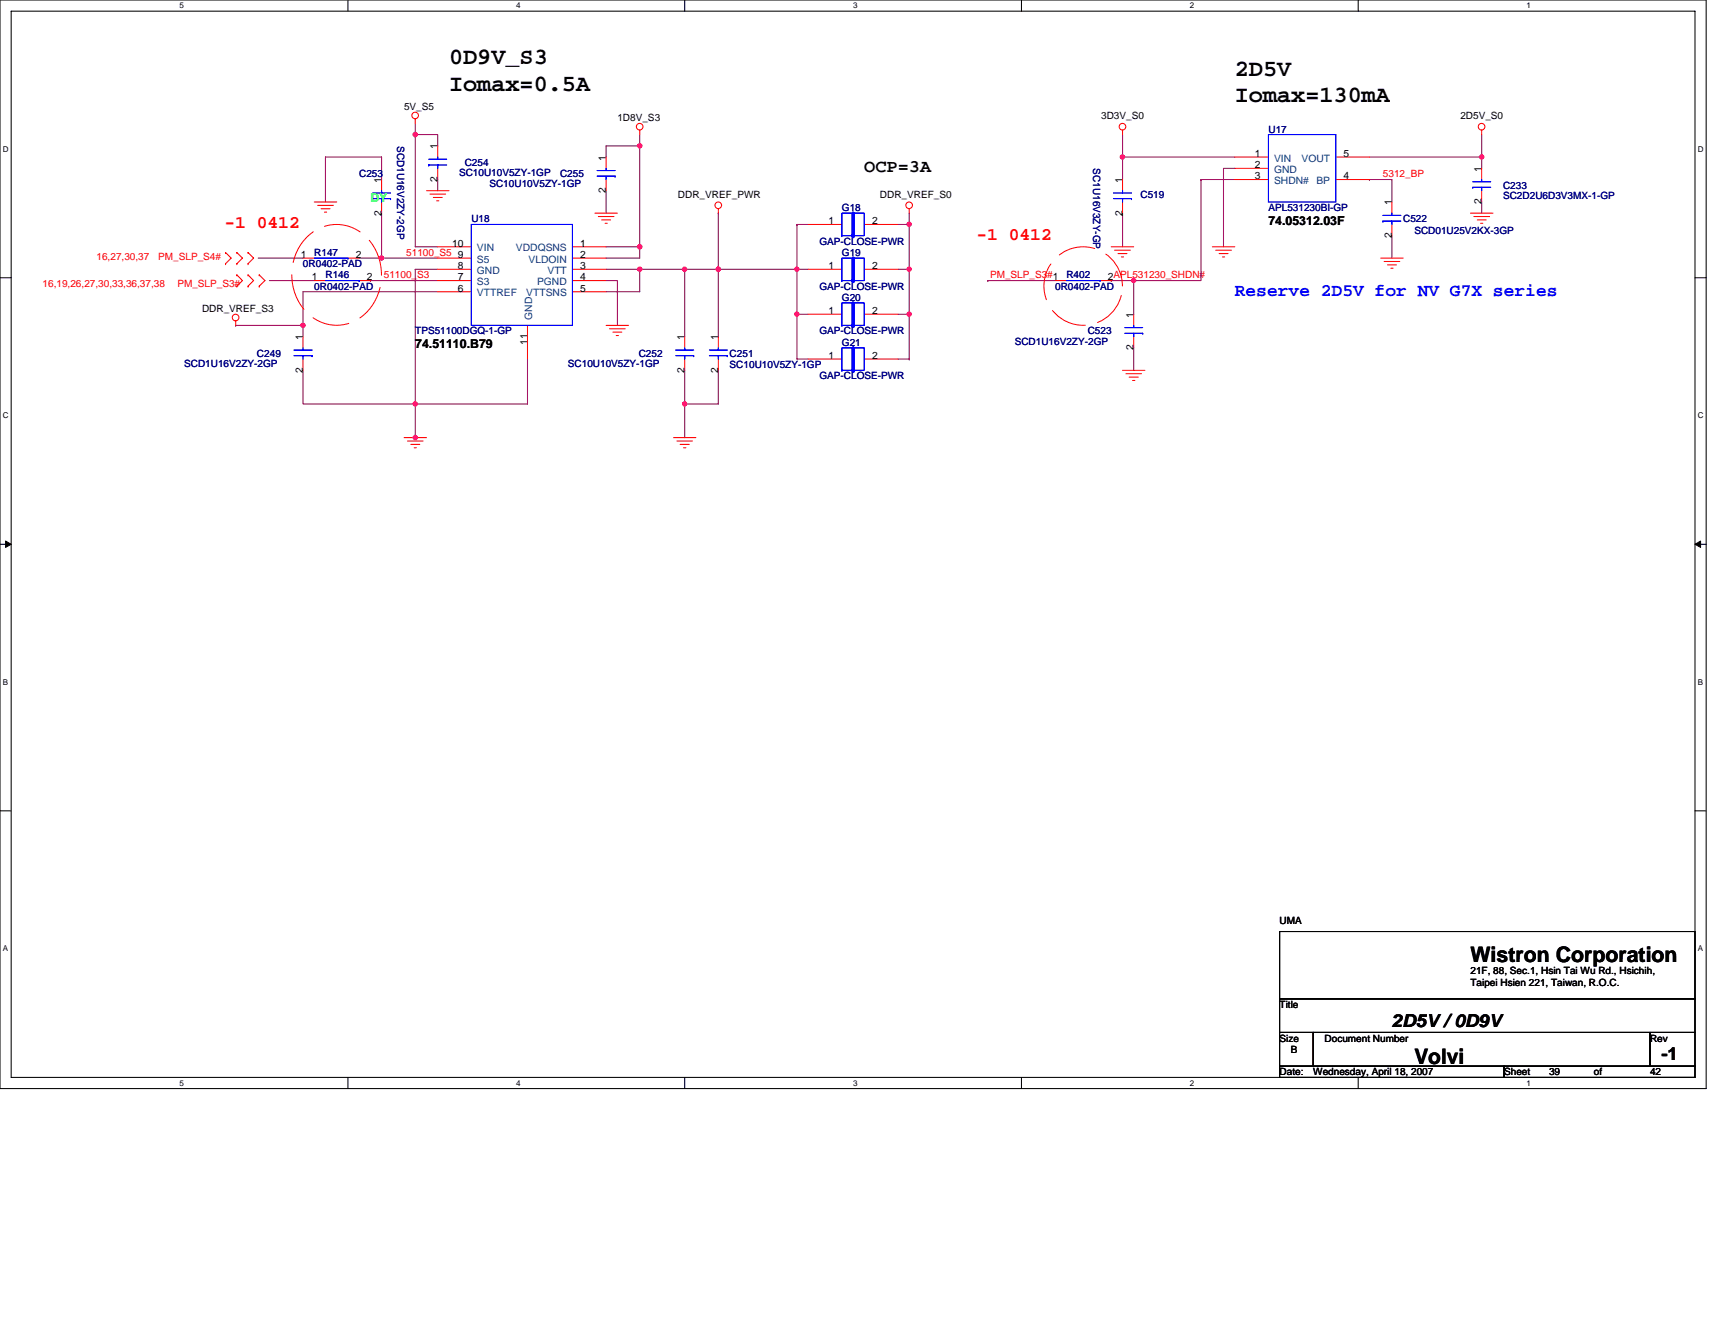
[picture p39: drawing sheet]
<svg xmlns="http://www.w3.org/2000/svg" width="279mm" height="216mm" viewBox="0 0 279 216" stroke-linecap="round" stroke-linejoin="round" font-family="sans-serif">
<defs><g id="words">
<g font-size="3.8">
<text x="73.2" y="10.5">0D9V_S3</text>
<text x="73.2" y="14.8">Iomax=0.5A</text>
<text x="201.2" y="12.3">2D5V</text>
<text x="201.2" y="16.7">Iomax=130mA</text>
</g>
<g font-size="3.5">
<text x="239.6" y="156.8">Wistron Corporation</text>
<text x="230.4" y="173.3">Volvi</text>
</g>
<g font-size="2.9">
<text x="140.8" y="28.1">OCP=3A</text>
<text x="226.8" y="167.3">2D5V / 0D9V</text>
<text x="270.7" y="172.8">-1</text>
</g>
<g font-size="2.9" fill="#f00">
<text x="36.6" y="37.2">-1 0412</text>
<text x="159.1" y="39.1">-1 0412</text>
</g>
<text font-size="2.9" fill="#00f" x="201.2" y="48.2">Reserve 2D5V for NV G7X series</text>
<text font-size="2" fill="#00ff40" x="60.3" y="32.9">DY</text>
<g font-size="2">
<text x="206.7" y="36.6">74.05312.03F</text>
<text x="67.6" y="56.7">74.51110.B79</text>
</g>
<g font-size="1.7">
<text x="62.1" y="29.8" transform="rotate(-90 62.1 29.8)">1</text>
<text x="71.3" y="29.6" transform="rotate(-90 71.3 29.6)">2</text>
<text x="71.3" y="24.3" transform="rotate(-90 71.3 24.3)">1</text>
<text x="98.7" y="26.2" transform="rotate(-90 98.7 26.2)">1</text>
<text x="182.9" y="29.8" transform="rotate(-90 182.9 29.8)">1</text>
<text x="204.4" y="25.6">1</text>
<text x="204.4" y="27.4">2</text>
<text x="204.4" y="29.2">3</text>
<text x="218.9" y="29.2">4</text>
<text x="218.9" y="25.6">5</text>
<text x="241.4" y="28" transform="rotate(-90 241.4 28)">1</text>
<text x="62.1" y="35.1" transform="rotate(-90 62.1 35.1)">2</text>
<text x="98.7" y="31.5" transform="rotate(-90 98.7 31.5)">2</text>
<text x="182.9" y="35.1" transform="rotate(-90 182.9 35.1)">2</text>
<text x="226.7" y="33.5" transform="rotate(-90 226.7 33.5)">1</text>
<text x="241.4" y="33.3" transform="rotate(-90 241.4 33.3)">2</text>
<text x="73.7" y="40.2">10</text>
<text x="94.5" y="40.2">1</text>
<text x="135" y="36.6">1</text>
<text x="142.1" y="36.6">2</text>
<text x="226.7" y="38.8" transform="rotate(-90 226.7 38.8)">2</text>
<text x="49" y="42">1</text>
<text x="50.8" y="45.7">1</text>
<text x="58" y="42">2</text>
<text x="59.8" y="45.7">2</text>
<text x="74.6" y="42">9</text>
<text x="74.6" y="43.9">8</text>
<text x="74.6" y="45.7">7</text>
<text x="74.6" y="47.5">6</text>
<text x="94.5" y="43.9">3</text>
<text x="94.5" y="47.5">5</text>
<text x="94.5" y="42">2</text>
<text x="94.5" y="45.7">4</text>
<text x="135" y="43.9">1</text>
<text x="142.1" y="43.9">2</text>
<text x="180.5" y="45.7">2APL531230_SHDN#</text>
<text x="135" y="51.2">1</text>
<text x="142.1" y="51.2">2</text>
<text x="184.7" y="51.8" transform="rotate(-90 184.7 51.8)">1</text>
<text x="49.3" y="55.4" transform="rotate(-90 49.3 55.4)">1</text>
<text x="85.9" y="56.2" transform="rotate(-90 85.9 56.2)">11</text>
<text x="111.5" y="55.4" transform="rotate(-90 111.5 55.4)">1</text>
<text x="117" y="55.4" transform="rotate(-90 117 55.4)">1</text>
<text x="135" y="58.5">1</text>
<text x="142.1" y="58.5">2</text>
<text x="184.7" y="57.1" transform="rotate(-90 184.7 57.1)">2</text>
<text x="49.3" y="60.7" transform="rotate(-90 49.3 60.7)">2</text>
<text x="111.5" y="60.7" transform="rotate(-90 111.5 60.7)">2</text>
<text x="117" y="60.7" transform="rotate(-90 117 60.7)">2</text>
</g>
<g font-size="1.7" fill="#004080">
<text x="207.6" y="26.3">VIN</text>
<text x="207.6" y="28.2">GND</text>
<text x="207.6" y="30">SHDN#</text>
<text x="212" y="26.3">VOUT</text>
<text x="214.5" y="30">BP</text>
<text x="77.7" y="41">VIN</text>
<text x="84.1" y="41">VDDQSNS</text>
<text x="77.7" y="42.8">S5</text>
<text x="77.7" y="44.6">GND</text>
<text x="77.7" y="46.5">S3</text>
<text x="86.1" y="42.8">VLDOIN</text>
<text x="87.5" y="46.5">PGND</text>
<text x="89.2" y="44.6">VTT</text>
<text x="77.7" y="48.3">VTTREF</text>
<text x="85.7" y="48.3">VTTSNS</text>
<text x="86.7" y="52.1" transform="rotate(-90 86.7 52.1)">GND</text>
</g>
<g font-size="1.6">
<text x="65.8" y="17.9">5V_S5</text>
<text x="100.6" y="19.8">1D8V_S3</text>
<text x="179.4" y="19.4">3D3V_S0</text>
<text x="237.9" y="19.4">2D5V_S0</text>
<text x="110.4" y="32.2">DDR_VREF_PWR</text>
<text x="143.4" y="32.2">DDR_VREF_S0</text>
<text x="32.9" y="50.8">DDR_VREF_S3</text>
<text x="208.5" y="150.5">UMA</text>
<text x="239.6" y="158.7">21F, 88, Sec.1, Hsin Tai Wu Rd., Hsichih,</text>
<text x="239.6" y="160.7">Taipei Hsien 221, Taiwan, R.O.C.</text>
<text x="208.5" y="164.2">Title</text>
<text x="208.5" y="169.7">Size</text>
<text x="210.3" y="171.6">B</text>
<text x="215.8" y="169.7">Document Number</text>
<text x="268.8" y="169.7">Rev</text>
<text x="208.5" y="175.2">Date:</text>
<text x="214" y="175.2">Wednesday, April 18, 2007</text>
<text x="245" y="175.2">Sheet</text>
<text x="252.4" y="175.2">39</text>
<text x="259.7" y="175.2">of</text>
<text x="268.8" y="175.2">42</text>
</g>
<g font-size="1.6" fill="#000080">
<text x="64.7" y="23.8" transform="rotate(90 64.7 23.8)">SCD1U16V2ZY-2GP</text>
<text x="206.7" y="21.6">U17</text>
<text x="58.5" y="28.9">C253</text>
<text x="74.8" y="28.7">SC10U10V5ZY-1GP</text>
<text x="75.7" y="27.1">C254</text>
<text x="91.2" y="28.9">C255</text>
<text x="178.1" y="27.4" transform="rotate(90 178.1 27.4)">SC1U16V3ZY-GP</text>
<text x="79.7" y="30.5">SC10U10V5ZY-1GP</text>
<text x="137.2" y="34.4">G18</text>
<text x="185.8" y="32.2">C519</text>
<text x="206.7" y="34.4">APL531230BI-GP</text>
<text x="244.9" y="30.7">C233</text>
<text x="244.9" y="32.4">SC2D2U6D3V3MX-1-GP</text>
<text x="51.2" y="41.7">R147</text>
<text x="76.8" y="36.2">U18</text>
<text x="133.5" y="39.9">GAP-CLOSE-PWR</text>
<text x="137.2" y="41.7">G19</text>
<text x="228.6" y="36.2">C522</text>
<text x="230.4" y="38.1">SCD01U25V2KX-3GP</text>
<text x="49.4" y="43.5">0R0402-PAD</text>
<text x="51.2" y="47.2">0R0402-PAD</text>
<text x="53" y="45.4">R146</text>
<text x="133.5" y="47.2">GAP-CLOSE-PWR</text>
<text x="171.9" y="47.2">0R0402-PAD</text>
<text x="173.7" y="45.4">R402</text>
<text x="137.2" y="49">G20</text>
<text x="30" y="59.8">SCD1U16V2ZY-2GP</text>
<text x="41.9" y="58.2">C249</text>
<text x="67.6" y="54.5">TPS51100DGQ-1-GP</text>
<text x="92.5" y="59.8">SC10U10V5ZY-1GP</text>
<text x="104.1" y="58.2">C252</text>
<text x="118.9" y="58.2">C251</text>
<text x="118.9" y="60">SC10U10V5ZY-1GP</text>
<text x="133.5" y="54.5">GAP-CLOSE-PWR</text>
<text x="137.2" y="56.3">G21</text>
<text x="165.3" y="56.2">SCD1U16V2ZY-2GP</text>
<text x="177.2" y="54.5">C523</text>
<text x="133.5" y="61.8">GAP-CLOSE-PWR</text>
</g>
<g font-size="1.6" fill="#f00">
<text x="225.3" y="28.9">5312_BP</text>
<text x="66.2" y="41.7">51100_S5</text>
<text x="6.9" y="46.8">16,19,26,27,30,33,36,37,38</text>
<text x="15.7" y="42.4">16,27,30,37</text>
<text x="25.8" y="42.4">PM_SLP_S4#</text>
<text x="28.9" y="46.8">PM_SLP_S3#</text>
<text x="62.5" y="45.4">51100_S3</text>
<text x="161.3" y="45.4">PM_SLP_S3#1</text>
</g>
<g font-size="1.3">
<text x="29.3" y="1.4">5</text>
<text x="84.1" y="1.4">4</text>
<text x="139" y="1.4">3</text>
<text x="193.8" y="1.4">2</text>
<text x="248.7" y="1.4">1</text>
<text x=".5" y="24.7">D</text>
<text x="276.6" y="24.7">D</text>
<text x=".5" y="68.2">C</text>
<text x="276.6" y="68.2">C</text>
<text x=".5" y="111.6">B</text>
<text x="276.6" y="111.6">B</text>
<text x=".5" y="155">A</text>
<text x="276.6" y="155">A</text>
<text x="29.3" y="176.9">5</text>
<text x="84.1" y="176.9">4</text>
<text x="139" y="176.9">3</text>
<text x="193.8" y="176.9">2</text>
<text x="248.7" y="176.9">1</text>
</g>
</g></defs>
<path d="M0 0h278v177.4h-278zM1.8 1.8h274.3v173.8h-274.3z" fill="none" stroke="#000" stroke-width=".17"/>
<g fill="#fff">
<path d="M29.3 .2h.7v1.5h-.7z"/>
<path d="M29.3 175.7h.7v1.5h-.7z"/>
</g>
<path d="M56.7 0v1.8M56.7 175.6v1.8" fill="none" stroke="#000" stroke-width=".17"/>
<g fill="#fff">
<path d="M84.1 .2h.7v1.5h-.7z"/>
<path d="M84.1 175.7h.7v1.5h-.7z"/>
</g>
<path d="M111.5 0v1.8M111.5 175.6v1.8" fill="none" stroke="#000" stroke-width=".17"/>
<g fill="#fff">
<path d="M139 .2h.7v1.5h-.7z"/>
<path d="M139 175.7h.7v1.5h-.7z"/>
</g>
<path d="M166.4 0v1.8M166.4 175.6v1.8" fill="none" stroke="#000" stroke-width=".17"/>
<g fill="#fff">
<path d="M193.8 .2h.8v1.5h-.8z"/>
<path d="M193.8 175.7h.8v1.5h-.8z"/>
</g>
<path d="M221.3 0v1.8M221.3 175.6v1.8" fill="none" stroke="#000" stroke-width=".17"/>
<g fill="#fff">
<path d="M248.7 .2h.7v1.5h-.7z"/>
<path d="M248.7 175.7h.7v1.5h-.7z"/>
<path d="M.5 23.5h.9v1.5h-.9z"/>
<path d="M276.6 23.5h1v1.5h-1z"/>
<path d="M.5 67h.9v1.4h-.9z"/>
<path d="M276.6 67h1v1.4h-1z"/>
</g>
<path d="M0 45.3h1.8M276.1 45.3h1.9" fill="none" stroke="#000" stroke-width=".17"/>
<g fill="#fff">
<path d="M.5 110.4h.8v1.5h-.8z"/>
<path d="M276.6 110.4h.9v1.5h-.9z"/>
</g>
<path d="M0 88.7h1.8M276.1 88.7h1.9" fill="none" stroke="#000" stroke-width=".17"/>
<path d="M.9 88.2l.9 .5-.9 .5zM276.1 88.7l1-.5v1z" fill="#000" stroke="#000" stroke-width=".16"/>
<g fill="#fff">
<path d="M.5 153.8h.8v1.5h-.8z"/>
<path d="M276.6 153.8h.9v1.5h-.9z"/>
</g>
<path d="M0 132.1h1.8M276.1 132.1h1.9M208.5 151.8h67.6v11h-67.6zM208.5 162.8h67.6v5.4h-67.6zM208.5 168.2h5.5v5.5h-5.5zM208.5 173.7h36.5v1.9h-36.5zM214 168.2h54.8v5.5h-54.8zM245 173.7h31.1v1.9h-31.1zM268.8 168.2h7.3v5.5h-7.3z" fill="none" stroke="#000" stroke-width=".17"/>
<g fill="none" stroke="#800040" stroke-width=".17">
<path d="M62.2 29.3v-3.7h-9.2v7.3M62.2 34.7v7.4h-3.7M67.6 21.9v18.3h3.7M67.6 21.9h3.7v1.9M67.6 21.9h.1M67.6 20.1v1.8M71.3 29.3v1.8M98.7 31.1v3.6M104.2 23.8h-5.5v1.8M104.2 23.8v18.3h-5.5M104.2 23.8h.1M104.2 21.9v1.9"/>
<path d="M117 34.7h.1M117 34.7v20.2M129.8 36.6h1.9M129.8 36.6h.1M129.8 36.6v14.6M146.3 36.6h1.8M148.1 36.6h.1M148.1 34.7v1.9M148.1 36.6v21.9M182.9 34.7v5.5M182.9 25.6h.1M182.9 25.6v3.7"/>
<path d="M182.9 21.9v3.7M182.9 25.6h18.3M195.7 29.3h5.5M195.7 29.3v16.4h-11M195.7 29.3h.1M201.2 27.4h-1.9v12.8M223.1 29.3h.1M223.1 29.3h3.7v3.6M223.1 25.6h18.3M226.8 38.4v3.7M241.4 32.9v1.8M241.4 25.6h.1"/>
<path d="M241.4 21.9v3.7M241.4 25.6v1.8M38.4 53h.1M38.4 53h11M42.1 42.1h7.3M43.9 45.7h7.3M49.4 53v1.9M60.3 45.7h.1M60.3 45.7h11M62.2 42.1h.1M62.2 42.1h9.1M71.3 47.5h-21.9v5.5"/>
<path d="M71.3 43.9h-3.7v21.9M85.9 58.5v7.3h-18.3M98.7 45.7h1.9v7.3M98.7 40.2h5.5M98.7 43.9h5.5M104.2 43.9h7.3M104.2 40.2h.1M104.2 43.9h.1M104.2 43.9v3.6h-5.5M111.5 43.9h.1M111.5 43.9v11M111.5 43.9h5.5"/>
<path d="M117 43.9h14.7M117 43.9h.1M129.8 51.2v7.3h1.9M129.8 51.2h1.9M129.8 51.2h.1M146.3 58.5h1.8M146.3 43.9h1.8M146.3 51.2h1.8M148.1 58.5h.1M148.1 43.9h.1M160.9 45.7h.1M160.9 45.7h11"/>
<path d="M181 45.7h.1M181 45.7h3.7M184.7 56.7v3.6M184.7 45.7h.1M184.7 45.7v5.5M49.4 60.3v5.5h18.2M67.6 65.8h.1M67.6 65.8v5.5M111.5 60.3v5.5M111.5 65.8v5.5M111.5 65.8h.1M117 60.3v5.5h-5.5"/>
</g>
<g fill="#f0f" stroke="#f0f" stroke-width=".17">
<circle cx="148.1" cy="51.2" r=".35"/>
<circle cx="148.1" cy="36.6" r=".36"/>
<circle cx="148.1" cy="43.9" r=".35"/>
<circle cx="129.8" cy="43.9" r=".35"/>
<circle cx="111.5" cy="43.9" r=".35"/>
<circle cx="67.7" cy="71.3" r=".36"/>
<circle cx="67.7" cy="65.8" r=".36"/>
<circle cx="111.5" cy="65.8" r=".35"/>
<circle cx="117" cy="43.9" r=".35"/>
<circle cx="67.6" cy="21.9" r=".36"/>
<circle cx="104.2" cy="23.8" r=".36"/>
<circle cx="104.2" cy="40.2" r=".36"/>
<circle cx="49.4" cy="53" r=".36"/>
<circle cx="104.2" cy="43.9" r=".36"/>
<circle cx="129.8" cy="51.2" r=".35"/>
<circle cx="241.4" cy="25.6" r=".36"/>
<circle cx="182.9" cy="25.6" r=".36"/>
<circle cx="62.2" cy="42" r=".35"/>
<circle cx="184.7" cy="45.7" r=".36"/>
</g>
<g fill="none" stroke="#f00" stroke-width=".17">
<path d="M67.6 19.4v.7M51.2 32.9h3.7M51.8 33.5h2.5M52.3 34h1.5M52.9 34.6h.3M62.2 29.3v1.8M62.2 32.9v1.8M69.5 31.1h3.7M70 31.6h2.6M70.6 32.2h1.5M71.1 32.7h.4M71.3 23.8v1.8"/>
<path d="M71.3 27.4v1.9M96.9 34.7h3.7M97.5 35.3h2.5M98 35.8h1.5M98.6 36.4h.3M98.7 25.6v1.8M98.7 29.3v1.8M104.2 21.2v.7M117 34v.7M131.7 36.6h5.5M140.8 36.6h5.5M148.1 34v.7"/>
<path d="M182.9 21.2v.7M182.9 29.3v1.8M182.9 32.9v1.8M201.2 25.6h5.5M201.2 27.4h5.5M201.2 29.3h5.5M217.6 25.6h5.5M217.6 29.3h5.5M226.8 32.9v1.8M226.8 36.6v1.8M239.6 34.7h3.6M240.1 35.3h2.6"/>
<path d="M240.7 35.8h1.4M241.2 36.4h.4M241.4 21.2v.7M241.4 27.4v1.9M241.4 31.1v1.8M36.7 43h.1M36.7 41.1h.1M36.7 41.1l1 1-1 .9M38.4 52.3v.7M38.6 44.8h.1M38.6 46.6h.1M38.6 41.1h.1"/>
<path d="M38.6 43h.1M38.6 44.8l.9 .9-.9 .9M38.6 41.1l.9 1-.9 .9M40.4 46.6h.1M40.4 44.8h.1M40.4 43h.1M40.4 41.1h.1M40.4 44.8l.9 .9-.9 .9M40.4 41.1l.9 1-.9 .9M42.2 44.8h.1M42.2 46.6h.1M42.2 44.8l1 .9-1 .9"/>
<path d="M49.4 42.1h1.8M49.4 54.9v1.8M49.4 58.5v1.8M51.2 45.7h1.8M56.7 42.1h1.8M58.5 45.7h1.8M71.3 42.1h5.5M71.3 45.7h5.5M71.3 40.2h5.5M71.3 43.9h5.5M71.3 47.5h5.5M85.9 53v5.5"/>
<path d="M93.3 42.1h5.4M93.3 45.7h5.4M93.3 40.2h5.4M93.3 43.9h5.4M93.3 47.5h5.4M98.7 53h3.7M99.3 53.6h2.6M99.8 54.1h1.5M100.4 54.7h.4M111.5 54.9v1.8M111.5 58.5v1.8M117 54.9v1.8"/>
<path d="M117 58.5v1.8M131.7 58.5h5.5M131.7 43.9h5.5M131.7 51.2h5.5M140.8 58.5h5.5M140.8 43.9h5.5M140.8 51.2h5.5M171.9 45.7h1.8M179.2 45.7h1.8M181 40.2h3.7M181.6 40.8h2.5M182.1 41.3h1.5"/>
<path d="M182.7 41.9h.3M184.7 51.2v1.8M184.7 54.9v1.8M197.5 40.2h3.7M198.1 40.8h2.5M198.6 41.3h1.5M199.2 41.9h.3M224.9 42.1h3.7M225.5 42.6h2.5M226 43.2h1.5M226.6 43.7h.3M65.8 71.3h3.7"/>
<path d="M66.4 71.9h2.5M66.9 72.4h1.5M67.5 73h.3M109.7 71.3h3.7M110.3 71.9h2.5M110.8 72.4h1.5M111.4 73h.3M182.9 60.3h3.6M183.4 60.9h2.6M184 61.4h1.4M184.5 62h.4"/>
<circle cx="67.6" cy="18.8" r=".54"/>
<circle cx="104.2" cy="20.6" r=".54"/>
<circle cx="117" cy="33.5" r=".54"/>
<circle cx="148.1" cy="33.5" r=".54"/>
<circle cx="182.9" cy="20.6" r=".54"/>
<circle cx="241.4" cy="20.6" r=".54"/>
<circle cx="38.4" cy="51.7" r=".54"/>
</g>
<g fill="none" stroke="#f00" stroke-width=".16" stroke-dasharray="6.1 2">
<path d="M49.7 39a6.9 6.9 0 0 1 11.4 1.6 8.7 8.7 0 0 1-3.4 11.8 7 7 0 0 1-9.6-4.4 9 9 0 0 1 1.6-9z"/>
<circle cx="176.5" cy="46.6" r="6.4"/>
</g>
<g fill="none" stroke="#00f" stroke-width=".17">
<path d="M60.7 31.5h2.9M60.7 32.4h2.9M62.2 31.1v.4M62.2 32.4v.5M63.6 32.4h.1M69.8 26h3M69.8 26.9h.1M69.8 26.9h3M71.3 25.6v.4M71.3 26.9v.5M76.8 36.6h16.5v16.4h-16.5zM97.3 27.8h2.9"/>
<path d="M97.3 28.7h2.9M98.7 27.4v.4M98.7 28.7v.6M100.2 28.7h.1M137.2 34.7h3.6v3.7h-3.6zM137.2 38.4h.1M181.4 31.5h2.9M181.4 32.4h2.9M182.9 31.1v.4M182.9 32.4v.5M184.3 32.4h.1M206.7 21.9h10.9v11h-10.9z"/>
<path d="M225.3 35.1h2.9M225.3 36h.1M225.3 36h2.9M226.8 34.7v.4M226.8 36v.6M239.9 29.6h3M239.9 30.5h.1M239.9 30.5h3M241.4 29.3v.3M241.4 30.5v.6M47.9 57h2.9M47.9 58h2.9"/>
<path d="M49.4 56.7v.3M49.4 58v.5M50.8 58h.1M51.2 42.1h5.5M53 45.7h5.5M56.7 42.1h.1M58.5 45.7h.1M110.1 57h2.9M110.1 58h2.9M111.5 56.7v.3M111.5 58v.5M113 58h.1"/>
<path d="M115.6 57h2.9M115.6 58h2.9M117 56.7v.3M117 58v.5M118.5 58h.1M137.2 56.7h3.6v3.6h-3.6zM137.2 42.1h3.6v3.6h-3.6zM137.2 45.7h.1M137.2 49.4h3.6v3.6h-3.6zM137.2 53h.1M173.7 45.7h5.5M179.2 45.7h.1"/>
<path d="M183.2 53.4h3M183.2 54.3h3M184.7 53v.4M184.7 54.3v.6M186.2 54.3h.1M137.2 60.3h.1"/>
</g>
<path d="M139 38.4h.1M139 34.7v3.7M139 45.7h.1M139 53h.1M139 42.1v3.6M139 49.4v3.6M139 56.7v3.6M139 60.3h.1" fill="none" stroke="#00f" stroke-width=".53"/>
<use href="#words"/>
</svg>
